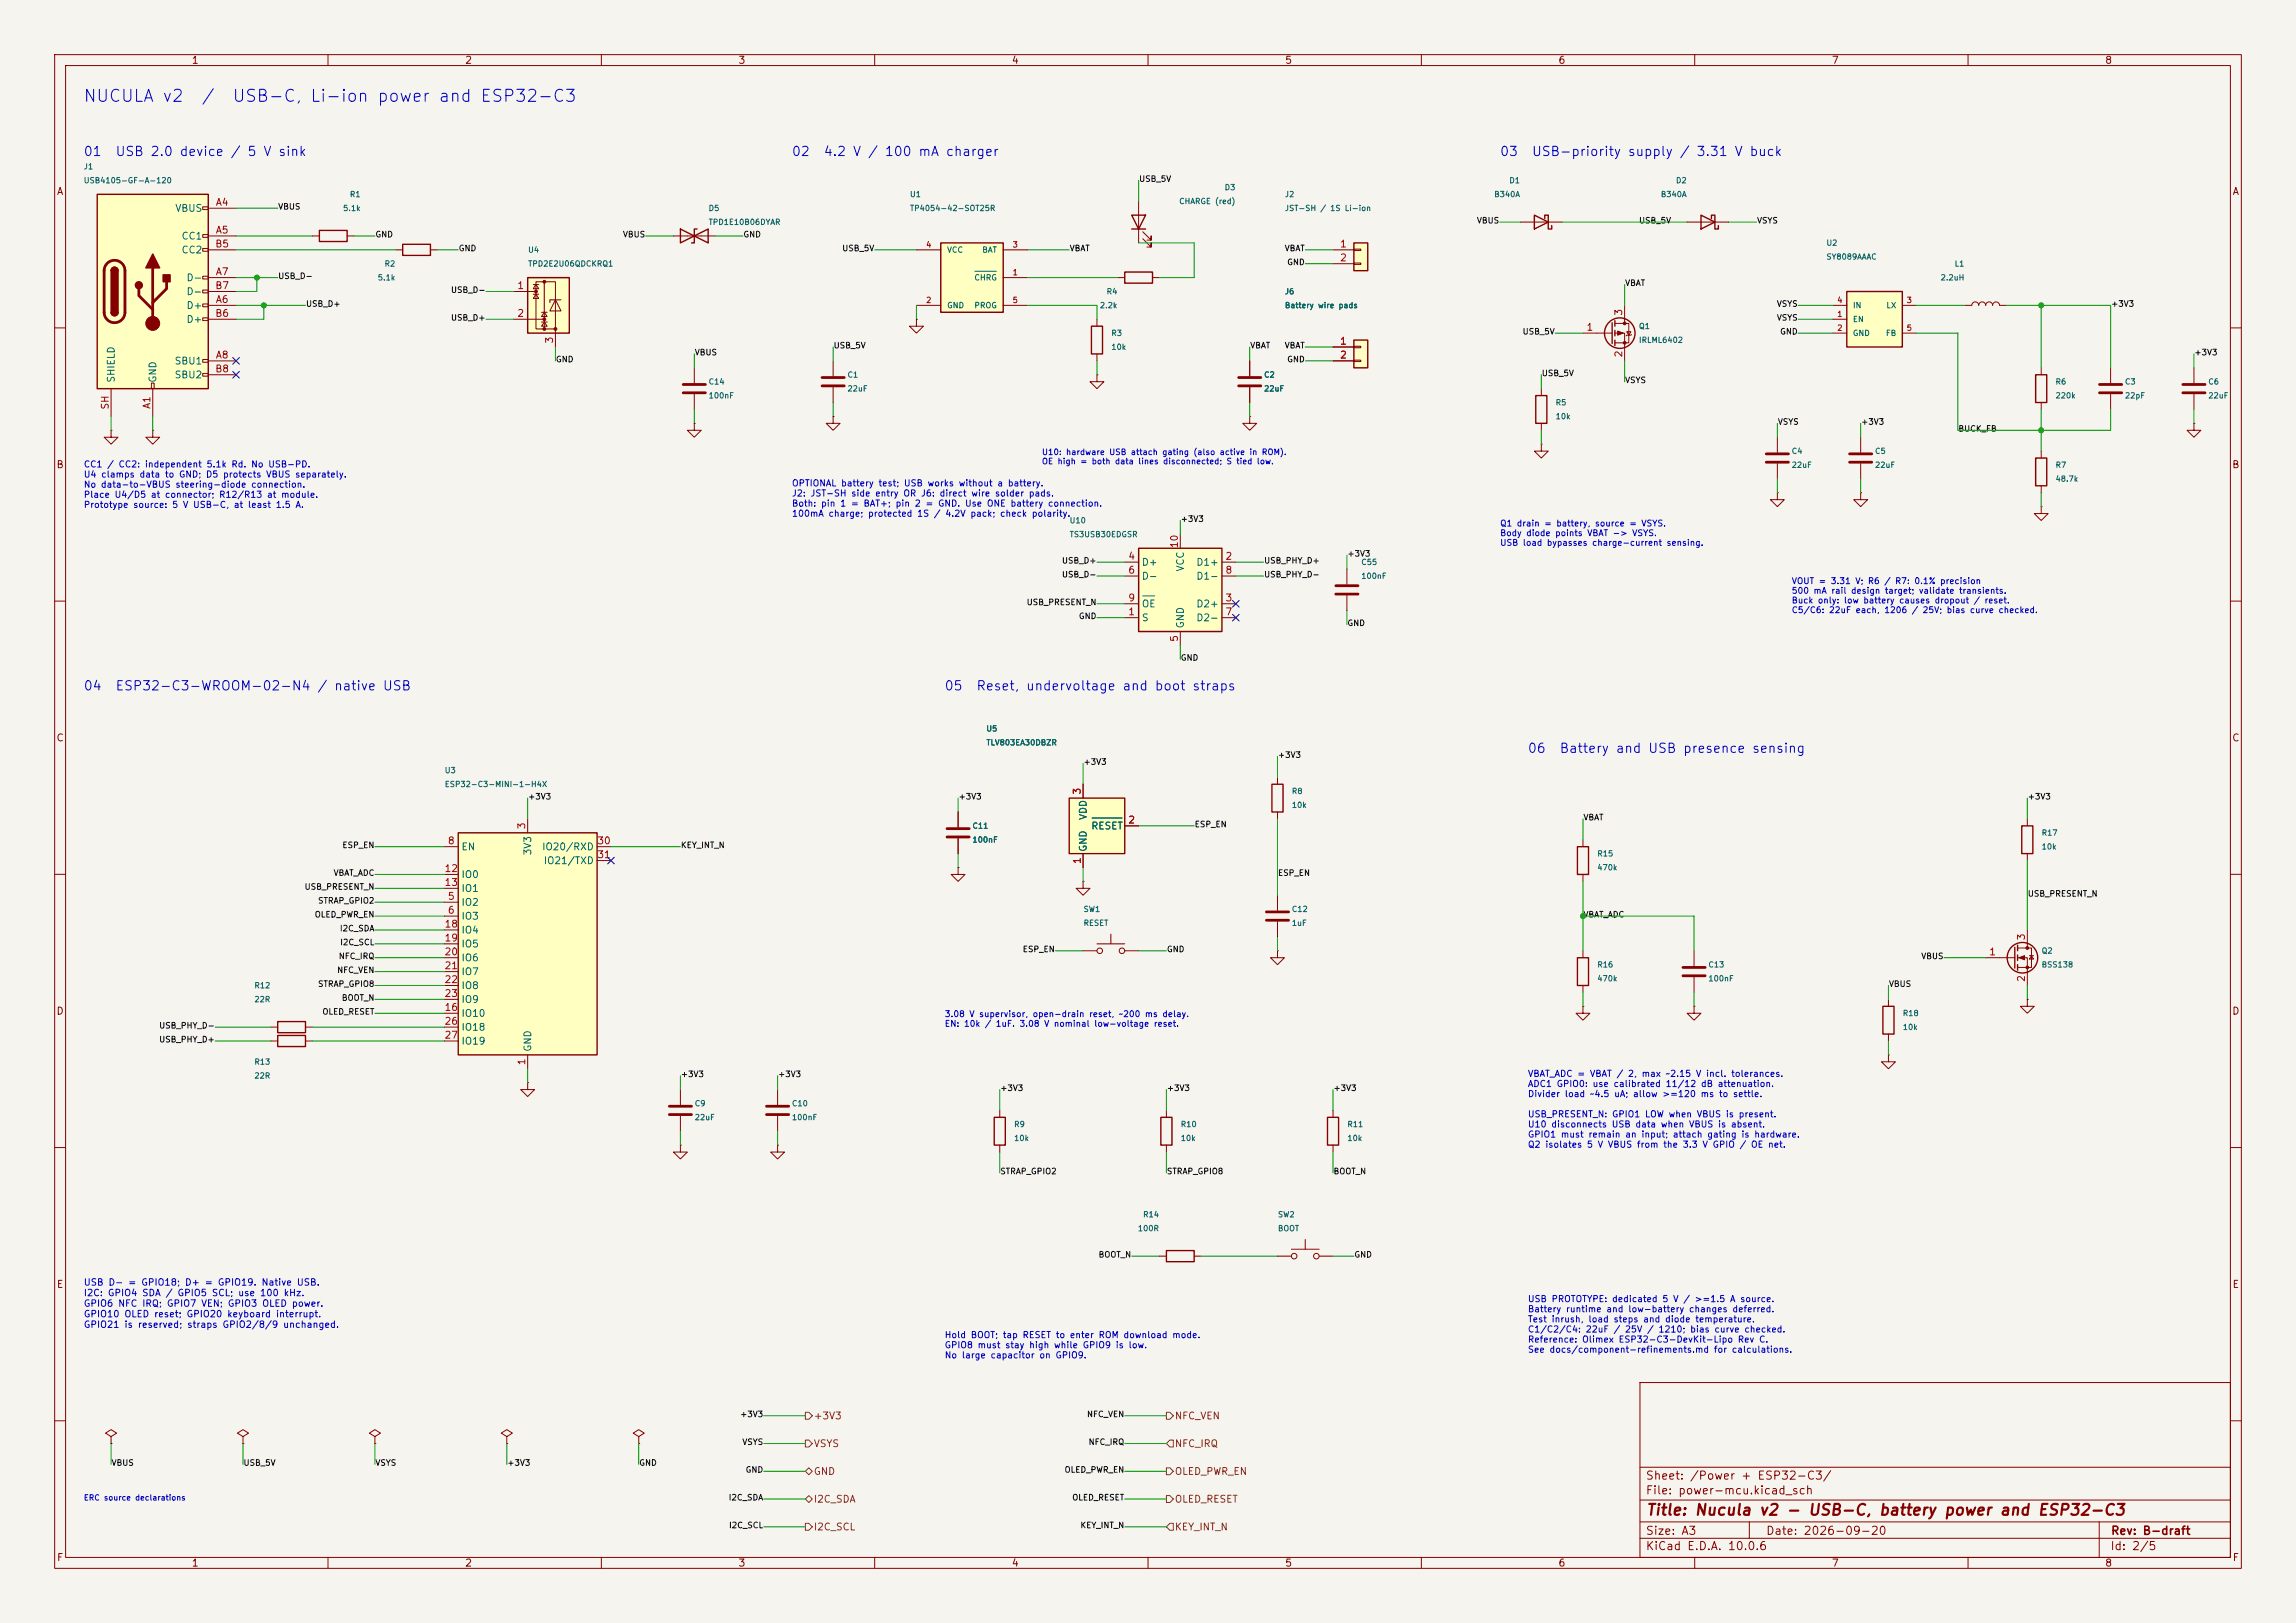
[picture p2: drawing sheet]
<svg xmlns="http://www.w3.org/2000/svg" width="420mm" height="297mm" viewBox="0 0 420 297" stroke-linecap="round" stroke-linejoin="round" font-family="sans-serif">
<defs><g id="words">
<g font-size="2.2" fill="#0000c2">
<text x="15.1" y="19.2">NUCULA v2</text>
<text x="36.7" y="19.2">/</text>
<text x="42.4" y="19.2">USB-C, Li-ion power and ESP32-C3</text>
</g>
<text font-size="2" fill="#840000" x="301" y="277.8">Title: Nucula v2 - USB-C, battery power and ESP32-C3</text>
<g font-size="1.7" fill="#0000c2">
<text x="15.2" y="29">01</text>
<text x="21" y="29">USB 2.0 device / 5 V sink</text>
<text x="144.7" y="29">02</text>
<text x="150.5" y="29">4.2 V / 100 mA charger</text>
<text x="274.3" y="29">03</text>
<text x="280.1" y="29">USB-priority supply / 3.31 V buck</text>
<text x="15.2" y="126.8">04</text>
<text x="21" y="126.8">ESP32-C3-WROOM-02-N4 / native USB</text>
<text x="172.7" y="126.8">05</text>
<text x="178.5" y="126.8">Reset, undervoltage and boot straps</text>
<text x="279.3" y="138.2">06</text>
<text x="285.2" y="138.2">Battery and USB presence sensing</text>
</g>
<g font-size="1.5" fill="#840000">
<text x="300.9" y="273.8">File: power-mcu.kicad_sch</text>
<text x="300.9" y="271.1">Sheet: /Power + ESP32-C3/</text>
<text x="300.9" y="281.2">Size: A3</text>
<text x="322.9" y="281.2">Date: 2026-09-20</text>
<text x="386" y="281.2">Rev: B-draft</text>
<text x="300.9" y="284">KiCad E.D.A. 10.0.6</text>
<text x="385.9" y="284">Id: 2/5</text>
</g>
<g font-size="1.3" fill="#840000">
<text x="35" y="12">1</text>
<text x="85" y="12">2</text>
<text x="135" y="12">3</text>
<text x="185" y="12">4</text>
<text x="235" y="12">5</text>
<text x="285" y="12">6</text>
<text x="335" y="12">7</text>
<text x="385" y="12">8</text>
<text x="10.3" y="36">A</text>
<text x="408.3" y="36">A</text>
<text x="10.2" y="86">B</text>
<text x="408.2" y="86">B</text>
<text x="10.2" y="136">C</text>
<text x="408.2" y="136">C</text>
<text x="10.2" y="186">D</text>
<text x="408.2" y="186">D</text>
<text x="10.3" y="236">E</text>
<text x="408.3" y="236">E</text>
<text x="10.3" y="286">F</text>
<text x="35" y="287">1</text>
<text x="85" y="287">2</text>
<text x="135" y="287">3</text>
<text x="185" y="287">4</text>
<text x="235" y="287">5</text>
<text x="285" y="287">6</text>
<text x="335" y="287">7</text>
<text x="385" y="287">8</text>
<text x="408.3" y="286">F</text>
</g>
<g font-size="1.3" fill="#006464">
<text x="32" y="39.1">VBUS</text>
<text x="33.1" y="44.1">CC1</text>
<text x="33.1" y="46.7">CC2</text>
<text x="34" y="51.8">D-</text>
<text x="34" y="56.8">D+</text>
<text x="34" y="59.4">D+</text>
<text x="34" y="54.3">D-</text>
<text x="21.3" y="70.1" transform="rotate(-90 21.3 70.1)">SHIELD</text>
<text x="28.9" y="70.1" transform="rotate(-90 28.9 70.1)">GND</text>
<text x="31.8" y="67">SBU1</text>
<text x="31.8" y="69.5">SBU2</text>
<text x="208.8" y="103.8">D+</text>
<text x="208.8" y="106.4">D-</text>
<text x="216.9" y="104.7" transform="rotate(-90 216.9 104.7)">VCC</text>
<text x="218.7" y="103.8">D1+</text>
<text x="218.7" y="106.4">D1-</text>
<text x="208.8" y="114">S</text>
<text x="208.8" y="111.5">OE</text>
<text x="218.7" y="111.5">D2+</text>
<text x="218.7" y="114">D2-</text>
<text x="216.9" y="115.1" transform="rotate(-90 216.9 115.1)">GND</text>
<text x="84.3" y="155.9">EN</text>
<text x="99.1" y="155.9">IO20/RXD</text>
<text x="199.1" y="156" transform="rotate(-90 199.1 156)">GND</text>
<text x="199.1" y="150.2" transform="rotate(-90 199.1 150.2)">VDD</text>
<text x="199.5" y="152.1">RESET</text>
<text x="84.3" y="161">IO0</text>
<text x="97.5" y="156.6" transform="rotate(-90 97.5 156.6)">3V3</text>
<text x="99.4" y="158.4">IO21/TXD</text>
<text x="84.3" y="166.1">IO2</text>
<text x="84.3" y="163.5">IO1</text>
<text x="84.3" y="168.6">IO3</text>
<text x="84.3" y="171.1">IO4</text>
<text x="84.3" y="173.7">IO5</text>
<text x="84.3" y="176.2">IO6</text>
<text x="84.3" y="178.8">IO7</text>
<text x="84.3" y="181.3">IO8</text>
<text x="84.3" y="183.8">IO9</text>
<text x="84.3" y="186.4">IO10</text>
<text x="84.3" y="188.9">IO18</text>
<text x="84.3" y="191.5">IO19</text>
<text x="97.5" y="192.6" transform="rotate(-90 97.5 192.6)">GND</text>
</g>
<g font-size="1.3" fill="#a90000">
<text x="39.4" y="38">A4</text>
<text x="39.3" y="45.6">B5</text>
<text x="39.4" y="43">A5</text>
<text x="245" y="45.6">1</text>
<text x="39.3" y="53.2">B7</text>
<text x="39.4" y="50.7">A7</text>
<text x="94.5" y="53.2">1</text>
<text x="245" y="48.1">2</text>
<text x="39.3" y="58.3">B6</text>
<text x="39.4" y="55.7">A6</text>
<text x="94.5" y="58.3">2</text>
<text x="297" y="57.9" transform="rotate(-90 297 57.9)">3</text>
<text x="39.4" y="65.9">A8</text>
<text x="101.5" y="63" transform="rotate(-90 101.5 63)">3</text>
<text x="245" y="63.4">1</text>
<text x="245" y="65.9">2</text>
<text x="290.1" y="60.8">1</text>
<text x="297" y="65.5" transform="rotate(-90 297 65.5)">2</text>
<text x="39.3" y="68.4">B8</text>
<text x="20.2" y="75.1" transform="rotate(-90 20.2 75.1)">SH</text>
<text x="27.8" y="74.9" transform="rotate(-90 27.8 74.9)">A1</text>
<text x="215.8" y="100.4" transform="rotate(-90 215.8 100.4)">10</text>
<text x="206.3" y="102.7">4</text>
<text x="206.3" y="105.3">6</text>
<text x="224.1" y="102.7">2</text>
<text x="224.1" y="105.3">8</text>
<text x="206.3" y="112.9">1</text>
<text x="206.3" y="110.4">9</text>
<text x="224.1" y="110.4">3</text>
<text x="224.1" y="112.9">7</text>
<text x="215.8" y="117.6" transform="rotate(-90 215.8 117.6)">5</text>
<text x="198" y="145.5" transform="rotate(-90 198 145.5)">3</text>
<text x="81.8" y="154.8">8</text>
<text x="96.4" y="151.9" transform="rotate(-90 96.4 151.9)">3</text>
<text x="109.2" y="154.8">30</text>
<text x="206.3" y="151">2</text>
<text x="81.2" y="159.9">12</text>
<text x="109.2" y="157.3">31</text>
<text x="198" y="158.2" transform="rotate(-90 198 158.2)">1</text>
<text x="81.2" y="162.4">13</text>
<text x="81.8" y="165">5</text>
<text x="81.8" y="167.5">6</text>
<text x="81.2" y="170">18</text>
<text x="81.2" y="172.6">19</text>
<text x="370.7" y="172.2" transform="rotate(-90 370.7 172.2)">3</text>
<text x="81.2" y="175.1">20</text>
<text x="81.2" y="177.7">21</text>
<text x="363.8" y="175.1">1</text>
<text x="370.7" y="179.8" transform="rotate(-90 370.7 179.8)">2</text>
<text x="81.2" y="185.3">16</text>
<text x="81.2" y="180.2">22</text>
<text x="81.2" y="182.7">23</text>
<text x="81.2" y="187.8">26</text>
<text x="81.2" y="190.4">27</text>
<text x="96.4" y="195" transform="rotate(-90 96.4 195)">1</text>
</g>
<g font-size="1.3" fill="#725600">
<text x="148.8" y="260">+3V3</text>
<text x="214.8" y="260">NFC_VEN</text>
<text x="148.8" y="265.1">VSYS</text>
<text x="214.8" y="265.1">NFC_IRQ</text>
<text x="148.8" y="270.2">GND</text>
<text x="148.8" y="275.3">I2C_SDA</text>
<text x="214.8" y="270.2">OLED_PWR_EN</text>
<text x="214.8" y="275.3">OLED_RESET</text>
<text x="148.8" y="280.4">I2C_SCL</text>
<text x="214.8" y="280.4">KEY_INT_N</text>
</g>
<g font-size="1.2" fill="#0000c2">
<text x="15.2" y="85.8">CC1 / CC2: independent 5.1k Rd. No USB-PD.</text>
<text x="15.2" y="87.7">U4 clamps data to GND; D5 protects VBUS separately.</text>
<text x="15.2" y="89.5">No data-to-VBUS steering-diode connection.</text>
<text x="144.8" y="89.3">OPTIONAL battery test; USB works without a battery.</text>
<text x="15.2" y="91.4">Place U4/D5 at connector; R12/R13 at module.</text>
<text x="15.2" y="93.2">Prototype source: 5 V USB-C, at least 1.5 A.</text>
<text x="144.8" y="91.1">J2: JST-SH side entry OR J6: direct wire solder pads.</text>
<text x="144.8" y="93">Both: pin 1 = BAT+; pin 2 = GND. Use ONE battery connection.</text>
<text x="144.8" y="94.8">100mA charge; protected 1S / 4.2V pack; check polarity.</text>
<text x="279.4" y="197.3">VBAT_ADC = VBAT / 2, max ~2.15 V incl. tolerances.</text>
<text x="279.4" y="199.2">ADC1 GPIO0: use calibrated 11/12 dB attenuation.</text>
<text x="279.4" y="201">Divider load ~4.5 uA; allow &gt;=120 ms to settle.</text>
<text x="279.4" y="204.7">USB_PRESENT_N: GPIO1 LOW when VBUS is present.</text>
<text x="279.4" y="206.6">U10 disconnects USB data when VBUS is absent.</text>
<text x="279.4" y="208.5">GPIO1 must remain an input; attach gating is hardware.</text>
<text x="279.4" y="210.3">Q2 isolates 5 V VBUS from the 3.3 V GPIO / OE net.</text>
<text x="15.2" y="235.6">USB D- = GPIO18; D+ = GPIO19. Native USB.</text>
<text x="15.2" y="237.5">I2C: GPIO4 SDA / GPIO5 SCL; use 100 kHz.</text>
<text x="15.2" y="239.4">GPIO6 NFC IRQ; GPIO7 VEN; GPIO3 OLED power.</text>
<text x="279.4" y="238.6">USB PROTOTYPE: dedicated 5 V / &gt;=1.5 A source.</text>
<text x="15.2" y="241.4">GPIO10 OLED reset; GPIO20 keyboard interrupt.</text>
<text x="15.2" y="243.3">GPIO21 is reserved; straps GPIO2/8/9 unchanged.</text>
<text x="172.7" y="245.2">Hold BOOT; tap RESET to enter ROM download mode.</text>
<text x="279.4" y="240.4">Battery runtime and low-battery changes deferred.</text>
<text x="279.4" y="242.3">Test inrush, load steps and diode temperature.</text>
<text x="279.4" y="244.1">C1/C2/C4: 22uF / 25V / 1210; bias curve checked.</text>
<text x="279.4" y="246">Reference: Olimex ESP32-C3-DevKit-Lipo Rev C.</text>
<text x="172.7" y="247">GPIO8 must stay high while GPIO9 is low.</text>
<text x="172.7" y="248.9">No large capacitor on GPIO9.</text>
<text x="279.4" y="247.8">See docs/component-refinements.md for calculations.</text>
</g>
<g font-size="1.1" fill="#0f0f0f">
<text x="208.3" y="33.5">USB_5V</text>
<text x="50.8" y="38.6">VBUS</text>
<text x="270.1" y="41.1">VBUS</text>
<text x="299.7" y="41.1">USB_5V</text>
<text x="321.3" y="41.1">VSYS</text>
<text x="68.6" y="43.7">GND</text>
<text x="83.8" y="46.2">GND</text>
<text x="113.9" y="43.7">VBUS</text>
<text x="135.9" y="43.7">GND</text>
<text x="154" y="46.2">USB_5V</text>
<text x="195.6" y="46.2">VBAT</text>
<text x="234.9" y="46.2">VBAT</text>
<text x="50.8" y="51.3">USB_D-</text>
<text x="82.4" y="53.8">USB_D-</text>
<text x="235.4" y="48.8">GND</text>
<text x="297.2" y="52.6">VBAT</text>
<text x="55.9" y="56.4">USB_D+</text>
<text x="82.4" y="58.9">USB_D+</text>
<text x="324.9" y="56.4">VSYS</text>
<text x="324.9" y="58.9">VSYS</text>
<text x="386.1" y="56.4">+3V3</text>
<text x="127" y="65.3">VBUS</text>
<text x="152.4" y="64">USB_5V</text>
<text x="228.6" y="64">VBAT</text>
<text x="234.9" y="64">VBAT</text>
<text x="278.4" y="61.5">USB_5V</text>
<text x="325.5" y="61.5">GND</text>
<text x="401.3" y="65.3">+3V3</text>
<text x="101.6" y="66.5">GND</text>
<text x="235.4" y="66.5">GND</text>
<text x="281.9" y="69.1">USB_5V</text>
<text x="297.2" y="70.4">VSYS</text>
<text x="325.1" y="78">VSYS</text>
<text x="340.4" y="78">+3V3</text>
<text x="358.1" y="79.2">BUCK_FB</text>
<text x="215.9" y="95.8">+3V3</text>
<text x="194.2" y="103.4">USB_D+</text>
<text x="194.2" y="105.9">USB_D-</text>
<text x="231.1" y="103.4">USB_PHY_D+</text>
<text x="231.1" y="105.9">USB_PHY_D-</text>
<text x="246.4" y="102.1">+3V3</text>
<text x="187.7" y="111">USB_PRESENT_N</text>
<text x="197.3" y="113.5">GND</text>
<text x="246.4" y="114.8">GND</text>
<text x="215.9" y="121.2">GND</text>
<text x="198.1" y="140.2">+3V3</text>
<text x="233.7" y="138.9">+3V3</text>
<text x="96.5" y="146.6">+3V3</text>
<text x="175.3" y="146.6">+3V3</text>
<text x="370.8" y="146.6">+3V3</text>
<text x="62.5" y="155.4">ESP_EN</text>
<text x="124.5" y="155.4">KEY_INT_N</text>
<text x="218.4" y="151.6">ESP_EN</text>
<text x="289.6" y="150.4">VBAT</text>
<text x="60.9" y="160.5">VBAT_ADC</text>
<text x="233.7" y="160.5">ESP_EN</text>
<text x="55.6" y="163.1">USB_PRESENT_N</text>
<text x="58.1" y="165.6">STRAP_GPIO2</text>
<text x="370.8" y="164.3">USB_PRESENT_N</text>
<text x="57.5" y="168.1">OLED_PWR_EN</text>
<text x="62.1" y="170.7">I2C_SDA</text>
<text x="62.1" y="173.2">I2C_SCL</text>
<text x="289.6" y="168.1">VBAT_ADC</text>
<text x="61.6" y="178.3">NFC_VEN</text>
<text x="61.9" y="175.8">NFC_IRQ</text>
<text x="187" y="174.5">ESP_EN</text>
<text x="213.4" y="174.5">GND</text>
<text x="351.3" y="175.8">VBUS</text>
<text x="58.1" y="180.8">STRAP_GPIO8</text>
<text x="58.9" y="185.9">OLED_RESET</text>
<text x="62.4" y="183.4">BOOT_N</text>
<text x="345.4" y="180.8">VBUS</text>
<text x="29" y="188.5">USB_PHY_D-</text>
<text x="29" y="191">USB_PHY_D+</text>
<text x="124.5" y="197.4">+3V3</text>
<text x="142.2" y="197.4">+3V3</text>
<text x="182.9" y="199.9">+3V3</text>
<text x="213.4" y="199.9">+3V3</text>
<text x="243.8" y="199.9">+3V3</text>
<text x="182.9" y="215.1">STRAP_GPIO2</text>
<text x="213.4" y="215.1">STRAP_GPIO8</text>
<text x="243.8" y="215.1">BOOT_N</text>
<text x="200.9" y="230.4">BOOT_N</text>
<text x="247.6" y="230.4">GND</text>
<text x="135.3" y="259.6">+3V3</text>
<text x="198.7" y="259.6">NFC_VEN</text>
<text x="20.3" y="268.5">VBUS</text>
<text x="44.4" y="268.5">USB_5V</text>
<text x="68.6" y="268.5">VSYS</text>
<text x="92.7" y="268.5">+3V3</text>
<text x="116.8" y="268.5">GND</text>
<text x="135.7" y="264.7">VSYS</text>
<text x="136.3" y="269.7">GND</text>
<text x="194.6" y="269.7">OLED_PWR_EN</text>
<text x="199" y="264.7">NFC_IRQ</text>
<text x="133.2" y="274.8">I2C_SDA</text>
<text x="196" y="274.8">OLED_RESET</text>
<text x="133.2" y="279.9">I2C_SCL</text>
<text x="197.5" y="279.9">KEY_INT_N</text>
</g>
<g font-size="1.1" fill="#0000c2">
<text x="190.5" y="83.5">U10: hardware USB attach gating (also active in ROM).</text>
<text x="190.5" y="85.2">OE high = both data lines disconnected; S tied low.</text>
<text x="274.3" y="96.6">Q1 drain = battery, source = VSYS.</text>
<text x="274.3" y="98.4">Body diode points VBAT -&gt; VSYS.</text>
<text x="274.3" y="100.1">USB load bypasses charge-current sensing.</text>
<text x="327.7" y="107.1">VOUT = 3.31 V; R6 / R7: 0.1% precision</text>
<text x="327.7" y="108.9">500 mA rail design target; validate transients.</text>
<text x="327.7" y="110.7">Buck only: low battery causes dropout / reset.</text>
<text x="327.7" y="112.5">C5/C6: 22uF each, 1206 / 25V; bias curve checked.</text>
<text x="172.7" y="186.4">3.08 V supervisor, open-drain reset, ~200 ms delay.</text>
<text x="172.7" y="188.2">EN: 10k / 1uF. 3.08 V nominal low-voltage reset.</text>
</g>
<g font-size="1" fill="#006464">
<text x="15.2" y="31.2">J1</text>
<text x="15.2" y="33.8">USB4105-GF-A-120</text>
<text x="223.9" y="35">D3</text>
<text x="276" y="33.8">D1</text>
<text x="306.5" y="33.8">D2</text>
<text x="62.7" y="38.9">5.1k</text>
<text x="63.9" y="36.3">R1</text>
<text x="129.5" y="38.9">D5</text>
<text x="129.5" y="41.4">TPD1E10B06DYAR</text>
<text x="166.4" y="36.3">U1</text>
<text x="166.4" y="38.9">TP4054-42-SOT25R</text>
<text x="215.6" y="37.6">CHARGE (red)</text>
<text x="234.9" y="36.3">J2</text>
<text x="234.9" y="38.9">JST-SH / 1S Li-ion</text>
<text x="273.2" y="36.3">B340A</text>
<text x="303.7" y="36.3">B340A</text>
<text x="96.5" y="46.5">U4</text>
<text x="173.2" y="46.5">VCC</text>
<text x="179.6" y="46.5">BAT</text>
<text x="334" y="45.2">U2</text>
<text x="334" y="47.7">SY8089AAAC</text>
<text x="69" y="51.6">5.1k</text>
<text x="70.3" y="49">R2</text>
<text x="96.5" y="49">TPD2E2U06QDCKRQ1</text>
<text x="178.1" y="51.6">CHRG</text>
<text x="354.9" y="51.6">2.2uH</text>
<text x="357.5" y="49">L1</text>
<text x="173.2" y="56.6">GND</text>
<text x="178.1" y="56.6">PROG</text>
<text x="201.1" y="56.6">2.2k</text>
<text x="202.3" y="54.1">R4</text>
<text x="234.9" y="54.1">J6</text>
<text x="234.9" y="56.6">Battery wire pads</text>
<text x="338.8" y="59.2">EN</text>
<text x="338.8" y="56.6">IN</text>
<text x="345" y="56.6">LX</text>
<text x="203.2" y="61.7">R3</text>
<text x="203.2" y="64.3">10k</text>
<text x="299.7" y="60.4">Q1</text>
<text x="299.7" y="63">IRLML6402</text>
<text x="338.8" y="61.7">GND</text>
<text x="344.9" y="61.7">FB</text>
<text x="129.5" y="70.6">C14</text>
<text x="154.9" y="69.3">C1</text>
<text x="154.9" y="71.9">22uF</text>
<text x="231.1" y="69.3">C2</text>
<text x="231.1" y="71.9">22uF</text>
<text x="375.9" y="70.6">R6</text>
<text x="388.6" y="70.6">C3</text>
<text x="403.8" y="70.6">C6</text>
<text x="129.5" y="73.1">100nF</text>
<text x="284.5" y="74.4">R5</text>
<text x="284.5" y="77">10k</text>
<text x="375.9" y="73.1">220k</text>
<text x="388.6" y="73.1">22pF</text>
<text x="403.8" y="73.1">22uF</text>
<text x="327.6" y="83.3">C4</text>
<text x="342.9" y="83.3">C5</text>
<text x="327.6" y="85.8">22uF</text>
<text x="342.9" y="85.8">22uF</text>
<text x="375.9" y="85.8">R7</text>
<text x="375.9" y="88.4">48.7k</text>
<text x="195.6" y="96">U10</text>
<text x="195.6" y="98.5">TS3USB30EDGSR</text>
<text x="248.9" y="103.6">C55</text>
<text x="248.9" y="106.2">100nF</text>
<text x="180.3" y="134.1">U5</text>
<text x="180.3" y="136.6">TLV803EA30DBZR</text>
<text x="81.3" y="141.7">U3</text>
<text x="81.3" y="144.3">ESP32-C3-MINI-1-H4X</text>
<text x="236.2" y="145.5">R8</text>
<text x="236.2" y="148.1">10k</text>
<text x="177.8" y="151.9">C11</text>
<text x="177.8" y="154.4">100nF</text>
<text x="373.4" y="153.2">R17</text>
<text x="373.4" y="155.7">10k</text>
<text x="292.1" y="157">R15</text>
<text x="292.1" y="159.5">470k</text>
<text x="198.1" y="167.1">SW1</text>
<text x="236.2" y="167.1">C12</text>
<text x="198.1" y="169.7">RESET</text>
<text x="236.2" y="169.7">1uF</text>
<text x="292.1" y="177.3">R16</text>
<text x="292.1" y="179.8">470k</text>
<text x="312.4" y="177.3">C13</text>
<text x="312.4" y="179.8">100nF</text>
<text x="373.4" y="174.7">Q2</text>
<text x="373.4" y="177.3">BSS138</text>
<text x="46.4" y="181.1">R12</text>
<text x="46.4" y="183.6">22R</text>
<text x="348" y="186.2">R18</text>
<text x="348" y="188.7">10k</text>
<text x="46.4" y="195.1">R13</text>
<text x="46.4" y="197.6">22R</text>
<text x="127" y="202.7">C9</text>
<text x="144.8" y="202.7">C10</text>
<text x="127" y="205.2">22uF</text>
<text x="144.8" y="205.2">100nF</text>
<text x="185.4" y="206.5">R9</text>
<text x="185.4" y="209">10k</text>
<text x="215.9" y="206.5">R10</text>
<text x="215.9" y="209">10k</text>
<text x="246.4" y="206.5">R11</text>
<text x="246.4" y="209">10k</text>
<text x="208" y="225.5">100R</text>
<text x="209" y="223">R14</text>
<text x="233.7" y="223">SW2</text>
<text x="233.7" y="225.5">BOOT</text>
</g>
<g font-size="1" fill="#a90000">
<text x="169.3" y="45.5">4</text>
<text x="185.1" y="45.5">3</text>
<text x="185.1" y="50.6">1</text>
<text x="169.3" y="55.7">2</text>
<text x="185.1" y="55.7">5</text>
<text x="336" y="58.2">1</text>
<text x="336" y="55.7">4</text>
<text x="348.7" y="55.7">3</text>
<text x="336" y="60.8">2</text>
<text x="348.7" y="60.8">5</text>
</g>
<text font-size="1" fill="#0000c2" x="15.2" y="274.8">ERC source declarations</text>
</g></defs>
<path d="M0 0h420v297h-420z" fill="#f5f4ef" stroke="#f5f4ef" stroke-width=".18"/>
<g fill="none" stroke="#840000" stroke-width=".18">
<path d="M10 10h400v277h-400zM12 12h396v273h-396zM60 10v2M110 10v2M160 10v2M210 10v2M260 10v2M310 10v2M360 10v2M308.6 40.6h7.6M10 60h2M127 77.5v1.2h1.3l-1.3 1.3-1.3-1.3h1.3"/>
<path d="M127 77.5h.1M127 67.3v2.8M127 72.1v2.8M152.4 76.2v1.3h1.3l-1.3 1.2-1.3-1.2h1.3M152.4 76.2h.1M152.4 66v2.8M152.4 70.9v2.8M408 60h2M10 110h2M408 110h2M10 160h2M408 160h2"/>
<path d="M233.7 174v1.3h1.2l-1.2 1.2-1.3-1.2h1.3M233.7 174h.1M49.5 188h1.3M55.9 188h1.2M10 210h2M182.9 203.2v1.3M182.9 209.6v1.2M213.4 203.2v1.3M213.4 209.6v1.2M408 210h2M300 253h108v32h-108zM10 260h2"/>
<path d="M300 278.5h108M300 274.5h108M300 268.5h108M320 278.5v3M384 278.5v6.5M408 260h2M60 285v2M110 285v2M160 285v2M210 285v2M260 285v2M300 281.5h108"/>
<path d="M310 285v2M360 285v2"/>
</g>
<path d="M311.1 39.4l2.6 1.2-2.6 1.3zM313.1 40v-.6h.6v2.5h.6v-.6M50.8 186.9h5.1v2.1h-5.1zM181.9 204.5h2v5.1h-2zM212.3 204.5h2.1v5.1h-2.1z" fill="none" stroke="#840000" stroke-width=".25"/>
<path d="M125 70.4h4M125 71.9h4M150.4 69.1h4M150.4 70.6h4" fill="none" stroke="#840000" stroke-width=".51"/>
<path d="M172.1 44.5h11.4v12.7h-11.4z" fill="#ffffc2"/>
<g fill="none" stroke="#840000" stroke-width=".25">
<path d="M280.7 39.4l2.5 1.2-2.5 1.3zM73.7 44.7h5v2h-5zM172.1 44.5h11.4v12.7h-11.4zM282.6 40v-.6h.6v2.5h.6v-.6M294.9 59.1v3.8M295.4 58.7v1M280.9 72.4h2.1v5.1h-2.1zM295.4 60.5v1M295.4 62.2v1M50.8 189.5h5.1v2h-5.1z"/>
<circle cx="296.3" cy="61" r="2.79"/>
</g>
<g fill="none" stroke="#840000" stroke-width=".18">
<path d="M72.4 45.7h1.3M78.7 45.7h1.3M167.6 58.4v1.3h1.3l-1.3 1.3-1.2-1.3h1.2M167.6 58.4h.1M167.6 55.9h4.5M167.6 45.7h4.5M183.5 50.8h4.5M183.5 55.9h4.5M183.5 45.7h4.5M278.1 40.6h7.6M295.4 59.2h2.5v3.5h-2.5M297.2 55.9v3.3"/>
<path d="M20.3 78.7v1.3h1.3l-1.3 1.3-1.3-1.3h1.3M20.3 78.7h.1M281.9 71.1v1.3M281.9 77.5v1.2M289.6 61h5.3M295.4 61h1.8v5M297.6 60.7h.7l-.4 .6zM298.4 61.2l-.1 .1h-.7l-.2 .2M281.9 81.3v1.3h1.3l-1.3 1.2-1.2-1.2h1.2M281.9 81.3h.1M49.5 190.5h1.3M55.9 190.5h1.2"/>
<path d="M96.5 198.1v1.3h1.3l-1.3 1.3-1.3-1.3h1.3M96.5 198.1h.1M124.5 199.4v2.8M142.2 199.4v2.8M124.5 209.6v1.2h1.2l-1.2 1.3-1.3-1.3h1.3M124.5 209.6h.1M124.5 204.2v2.8M142.2 209.6v1.2h1.3l-1.3 1.3-1.2-1.3h1.2M142.2 209.6h.1M142.2 204.2v2.8M20.3 262.9l1-.6-1-.7-1 .7 1 .6v1.3M20.3 264.2h.1"/>
<path d="M44.4 262.9l1.1-.6-1.1-.7-1 .7 1 .6v1.3M44.4 264.2h.1M68.6 262.9l1-.6-1-.7-1 .7 1 .6v1.3M68.6 264.2h.1M92.7 262.9l1-.6-1-.7-1 .7 1 .6v1.3M92.7 264.2h.1M116.8 262.9l1.1-.6-1.1-.7-1 .7 1 .6v1.3M116.8 264.2h.1"/>
</g>
<path d="M178.3 49.6h3.9" fill="none" stroke="#006464" stroke-width=".18"/>
<g fill="#840000" stroke="#840000" stroke-width=".18">
<path d="M295.9 60.6l1 .4-1 .3z"/>
<circle cx="297.2" cy="59.2" r=".25"/>
<circle cx="297.2" cy="62.7" r=".25"/>
</g>
<path d="M122.4 202.4h4.1M122.4 204h4.1M140.2 202.4h4.1M140.2 204h4.1" fill="none" stroke="#840000" stroke-width=".51"/>
<path d="M337.8 53.3h10.2v10.2h-10.2z" fill="#ffffc2"/>
<path d="M337.8 53.3h10.2v10.2h-10.2z" fill="none" stroke="#840000" stroke-width=".25"/>
<path d="M335.3 58.4h2.5M335.3 55.9h2.5M348 55.9h2.5M335.3 61h2.5M348 61h2.5" fill="none" stroke="#840000" stroke-width=".18"/>
<path d="M17.8 35.6h20.3v35.5h-20.3z" fill="#ffffc2"/>
<g fill="none" stroke="#840000" stroke-width=".18">
<path d="M37.1 37.8h1v.6h-1zM38.1 38.1h5.1M37.1 42.9h1v.5h-1zM37.1 45.5h1v.5h-1zM37.1 50.5h1v.6h-1zM37.1 53.1h1v.5h-1zM37.1 55.6h1v.5h-1zM37.1 58.2h1v.5h-1zM38.1 43.2h5.1M38.1 55.9h5.1M38.1 50.8h5.1M38.1 45.7h5.1"/>
<path d="M38.1 58.4h5.1M38.1 53.3h5.1M57.1 43.2h1.3M63.5 43.2h1.3M359.4 55.9h1.3a.64 .64 0 0 1 .6-.7 .64 .64 0 0 1 .6 .7 .64 .64 0 0 1 .7-.7 .64 .64 0 0 1 .6 .7 .64 .64 0 0 1 .7-.7 .64 .64 0 0 1 .6 .7 .64 .64 0 0 1 .6-.7 .64 .64 0 0 1 .7 .7h1.2M20.3 71.1v5.1M27.7 70.1h.5v1h-.5zM27.9 78.7v1.3h1.3l-1.3 1.3-1.2-1.3h1.2M27.9 78.7h.1M27.9 71.1v5.1M37.1 65.8h1v.5h-1zM37.1 68.3h1v.5h-1z"/>
<path d="M38.1 66h5.1M38.1 68.6h5.1"/>
</g>
<path d="M17.8 35.6h20.3v35.5h-20.3zM20.3 49.5a.64 .64 0 0 1 .7-.6 .64 .64 0 0 1 .6 .6M20.3 57.2a.64 .64 0 0 0 .7 .6 .64 .64 0 0 0 .6-.6M58.4 42.2h5.1v2h-5.1z" fill="none" stroke="#840000" stroke-width=".25"/>
<path d="M19.6 48.2a1.9 1.9 0 0 1 2.1-.4 1.9 1.9 0 0 1 1.2 1.7v7.7a1.91 1.91 0 0 1-1.9 1.8 1.91 1.91 0 0 1-2-1.8l.1-7.8 .1-.7zM25.4 52.8v1.3l2.5 2.5M27.9 49v10.2M30.5 51.6v1.2l-2.6 2.6" fill="none" stroke="#840000" stroke-width=".51"/>
<g fill="#840000" stroke="#840000" stroke-width=".25">
<path d="M20.3 49.5h1.3v7.7h-1.3z"/>
<path d="M20.5 49.1a.64 .64 0 0 1 .7-.2 .64 .64 0 0 1 .4 .6h-1.3z"/>
<path d="M20.3 57.2h1.3a.64 .64 0 0 1-.6 .6 .64 .64 0 0 1-.7-.6z"/>
<path d="M27.9 46.5l1.3 2.5h-2.5z"/>
<path d="M29.8 50.3h1.3v1.3h-1.3z"/>
<circle cx="25.4" cy="52.2" r=".63"/>
</g>
<circle cx="27.9" cy="59.2" r="1.27" fill="#840000" stroke="#840000" stroke-width=".18"/>
<path d="M96.5 50.8h7.6v10.2h-7.6z" fill="#ffffc2"/>
<path d="M96.5 50.8h7.6v10.2h-7.6z" fill="none" stroke="#840000" stroke-width=".25"/>
<g fill="none" stroke="#840000" stroke-width=".18">
<path d="M94 53.3h4M94 58.4h5.6M97.5 52.1h1.1M97.5 53.8h1.1M98 51.6h3.6v8.6h-3.6zM98 52.1l.6 .7h-1.1zM98 53.8l.6 .8h-1.1zM99.1 57.2h1M99.1 58.9h1M99.6 57.2l.5 .7h-1zM99.6 58.9l.5 .8h-1zM99.6 51.6v8.6"/>
<path d="M101.6 54.9l1 2h-2zM102.6 54.9h-2v.5M101.6 60.2v3.3M228.6 76.2v1.3h1.3l-1.3 1.2-1.3-1.2h1.3M228.6 76.2h.1"/>
</g>
<g fill="#840000" stroke="#840000" stroke-width=".18">
<circle cx="98" cy="53.3" r=".25"/>
<circle cx="99.6" cy="51.6" r=".25"/>
<circle cx="99.6" cy="58.4" r=".25"/>
<circle cx="99.6" cy="60.2" r=".25"/>
<circle cx="101.6" cy="60.2" r=".25"/>
</g>
<path d="M83.8 152.4h25.4v40.6h-25.4z" fill="#ffffc2"/>
<path d="M124.5 41.9v2.6l5-2.6v2.6zM127.5 41.9h-.5v2.6h-.5M199.6 59.7h2.1v5.1h-2.1zM205.7 49.8h5.1v2h-5.1zM372.4 68.6h2v5.1h-2zM372.4 83.8h2v5.1h-2zM83.8 152.4h25.4v40.6h-25.4zM232.7 143.5h2v5.1h-2zM242.8 204.5h2.1v5.1h-2.1zM213.4 228.9h5v2h-5z" fill="none" stroke="#840000" stroke-width=".25"/>
<g fill="none" stroke="#840000" stroke-width=".18">
<path d="M123.2 43.2h7.6M200.7 58.4v1.3M204.5 50.8h1.2M210.8 50.8h1.3M200.7 68.6v1.3h1.2l-1.2 1.2-1.3-1.2h1.3M200.7 68.6h.1M200.7 64.8v1.2M228.6 66v2.8M228.6 70.9v2.8M373.4 67.3v1.3M373.4 73.7v1.2M386.1 67.3v2.8"/>
<path d="M386.1 72.1v2.8M373.4 82.6v1.2M373.4 88.9v1.3M81.3 154.9h2.5M96.5 149.9v2.5M109.2 154.9h2.6M109.2 157.5h2.6M175.3 158.8v1.2h1.2l-1.2 1.3-1.3-1.3h1.3M175.3 158.8h.1M233.7 142.2v1.3M233.7 148.6v1.3M81.3 165.1h2.5"/>
<path d="M81.3 167.6h2.5M81.3 160h2.5M81.3 162.6h2.5M81.3 170.2h2.5M81.3 172.7h2.5M81.3 175.3h2.5M81.3 177.8h2.5M198.1 161.3v1.3h1.3l-1.3 1.2-1.3-1.2h1.3M198.1 161.3h.1M198.1 174h2.6M200.7 172.7h5M203.2 170.9v1.8"/>
<path d="M205.7 174h2.6M233.7 163.8v2.8M233.7 168.7v2.8M81.3 185.4h2.5M81.3 180.3h2.5M81.3 182.9h2.5M81.3 188h2.5M81.3 190.5h2.5M96.5 193v2.6M243.8 203.2v1.3M243.8 209.6v1.2M212.1 229.9h1.3"/>
<path d="M218.4 229.9h1.3M233.7 229.9h2.5M236.2 228.6h5.1M238.8 226.8v1.8M241.3 229.9h2.5"/>
<circle cx="201.2" cy="174" r=".51"/>
<circle cx="205.2" cy="174" r=".51"/>
<circle cx="236.7" cy="229.9" r=".51"/>
<circle cx="240.8" cy="229.9" r=".51"/>
</g>
<path d="M226.6 69.1h4M226.6 70.6h4M384 70.4h4.1M384 71.9h4.1M231.6 166.9h4.1M231.6 168.4h4.1" fill="none" stroke="#840000" stroke-width=".51"/>
<path d="M247.6 62.2h2.6v5.1h-2.6z" fill="#ffffc2"/>
<path d="M207 39.4h2.5l-1.2 2.5zM207 41.9h2.5M247.6 62.2h2.6v5.1h-2.6z" fill="none" stroke="#840000" stroke-width=".25"/>
<path d="M208.3 36.8v7.7M209 43.7l1.6 1.5v-.7v.7h-.8M209 42.4l1.6 1.5v-.7v.7h-.8M243.8 63.5h3.8M243.8 66h3.8M247.6 63.4h1.3v.2h-1.3zM247.6 65.9h1.3v.3h-1.3zM401.3 67.3v2.8M401.3 72.1v2.8" fill="none" stroke="#840000" stroke-width=".18"/>
<path d="M399.3 70.4h4.1M399.3 71.9h4.1" fill="none" stroke="#840000" stroke-width=".51"/>
<path d="M247.6 44.5h2.6v5h-2.6z" fill="#ffffc2"/>
<path d="M247.6 44.5h2.6v5h-2.6z" fill="none" stroke="#840000" stroke-width=".25"/>
<path d="M243.8 45.7h3.8M243.8 48.3h3.8M247.6 45.6h1.3v.2h-1.3zM247.6 48.1h1.3v.3h-1.3zM401.3 77.5v1.2h1.3l-1.3 1.3-1.3-1.3h1.3M401.3 77.5h.1M325.1 80v2.8M325.1 84.8v2.8M246.4 104.1v2.8M246.4 109v2.8" fill="none" stroke="#840000" stroke-width=".18"/>
<path d="M323.1 83.1h4.1M323.1 84.6h4.1M244.3 107.2h4.1M244.3 108.7h4.1" fill="none" stroke="#840000" stroke-width=".51"/>
<path d="M208.3 100.3h15.2v15.3h-15.2z" fill="#ffffc2"/>
<g fill="none" stroke="#840000" stroke-width=".25">
<path d="M208.3 100.3h15.2v15.3h-15.2zM288.5 154.9h2.1v5.1h-2.1zM369.8 151.1h2.1v5.1h-2.1zM288.5 175.3h2.1v5h-2.1zM368.6 173.4v3.8M369.1 173v1M369.1 174.8v1M369.1 176.5v1M344.4 184.2h2.1v5h-2.1z"/>
<circle cx="370" cy="175.3" r="2.79"/>
</g>
<g fill="none" stroke="#840000" stroke-width=".18">
<path d="M215.9 97.8v2.5M325.1 90.2v1.2h1.3l-1.3 1.3-1.3-1.3h1.3M325.1 90.2h.1M340.4 90.2v1.2h1.2l-1.2 1.3-1.3-1.3h1.3M340.4 90.2h.1M340.4 80v2.8M340.4 84.8v2.8M373.4 92.7v1.3h1.2l-1.2 1.3-1.3-1.3h1.3M373.4 92.7h.1M205.7 113h2.6M205.7 102.9h2.6M205.7 110.5h2.6"/>
<path d="M205.7 105.4h2.6M215.9 115.6v2.5M223.5 113h2.6M223.5 102.9h2.6M223.5 110.5h2.6M223.5 105.4h2.6M175.3 148.6v2.8M175.3 153.4v2.8M289.6 153.7v1.2M370.8 149.9v1.2M370.8 156.2v1.3M289.6 160v1.3"/>
<path d="M289.6 174v1.3M309.9 174v2.8M309.9 178.8v2.8M363.2 175.3h5.4M369.1 173.5h2.5v3.5h-2.5M369.1 175.3h1.7v5M370.8 170.2v3.3M371.2 174.9h.8M371.6 174.9l.4 .6h-.8zM289.6 184.2v1.2h1.2l-1.2 1.3-1.3-1.3h1.3M289.6 184.2h.1M289.6 180.3v1.3"/>
<path d="M309.9 184.2v1.2h1.2l-1.2 1.3-1.3-1.3h1.3M309.9 184.2h.1M345.4 193v1.3h1.3l-1.3 1.3-1.2-1.3h1.2M345.4 193h.1M345.4 182.9v1.3M345.4 189.2v1.3M370.8 182.9v1.3h1.3l-1.3 1.2-1.2-1.2h1.2M370.8 182.9h.1"/>
</g>
<path d="M209 109h2.2" fill="none" stroke="#006464" stroke-width=".18"/>
<path d="M338.3 83.1h4.1M338.3 84.6h4.1M173.2 151.6h4.1M173.2 153.2h4.1M307.8 177h4.1M307.8 178.6h4.1" fill="none" stroke="#840000" stroke-width=".51"/>
<g fill="#840000" stroke="#840000" stroke-width=".18">
<path d="M369.3 175.3l1-.4v.7z"/>
<circle cx="370.8" cy="173.5" r=".25"/>
<circle cx="370.8" cy="177" r=".25"/>
</g>
<path d="M195.6 146.1h10.1v10.1h-10.1z" fill="#ffffc2"/>
<path d="M195.6 146.1h10.1v10.1h-10.1z" fill="none" stroke="#840000" stroke-width=".25"/>
<path d="M228.6 66v2.8M228.6 70.9v2.8M243.8 63.5h3.8M243.8 66h3.8M175.3 148.6v2.8M175.3 153.4v2.8M198.1 143.5v2.6M198.1 156.2v2.6M205.7 151.1h2.6" fill="none" stroke="#840000" stroke-width=".18"/>
<path d="M199.8 149.7h5.5" fill="none" stroke="#006464" stroke-width=".18"/>
<path d="M147.3 258.4h.7l.6 .7-.6 .6h-.7zM213.4 258.4h.6l.6 .7-.6 .6h-.6zM147.3 278.8h.7l.6 .6-.6 .6h-.7zM147.3 263.5h.7l.6 .7-.6 .6h-.7zM147.3 269.2l.7-.6 .6 .6-.6 .7zM147.3 274.3l.7-.6 .6 .6-.6 .7zM213.4 268.6h.6l.6 .6-.6 .7h-.6zM213.4 273.7h.6l.6 .6-.6 .7h-.6zM214 263.5h.6v1.3h-.6l-.6-.6zM214 278.8h.6v1.2h-.6l-.6-.6z" fill="none" stroke="#725600" stroke-width=".18"/>
<g fill="none" stroke="#009600" stroke-width=".18">
<path d="M43.2 38.1h7.6M208.3 33v3.8M43.2 50.8h7.6M43.2 55.9h12.7M43.2 45.7h29.2M43.2 43.2h13.9M47 50.8v2.5h-3.8M48.3 55.9v2.5h-5.1M64.8 43.2h3.8M80 45.7h3.8M88.9 53.3h5.1M88.9 58.4h5.1"/>
<path d="M118.1 43.2h5.1M130.8 43.2h5.1M160 45.7h7.6M167.6 55.9v2.5M188 50.8h16.5M188 55.9h12.7v2.5M188 45.7h7.6M208.3 44.5h10.1v6.3h-6.3M238.8 45.7h5M238.8 48.3h5M274.3 40.6h3.8M285.7 40.6h22.9"/>
<path d="M297.2 52.1v3.8M316.2 40.6h5.1M328.9 55.9h6.4M328.9 58.4h6.4M350.5 55.9h8.9M367 55.9h19.1v11.4M373.4 55.9v11.4M20.3 76.2v2.5M27.9 76.2v2.5M101.6 63.5v2.5M127 64.8v2.5M127 74.9v2.6"/>
<path d="M152.4 63.5v2.5M152.4 73.7v2.5M200.7 66v2.6M228.6 63.5v2.5M228.6 73.7v2.5M238.8 66h5M238.8 63.5h5M281.9 68.6v2.5M281.9 78.7v2.6M284.5 61h5.1M297.2 66v3.9M325.1 77.5v2.5"/>
<path d="M328.9 61h6.4M340.4 77.5v2.5M350.5 61h7.6v17.7h28v-3.8M373.4 74.9v7.7M401.3 64.8v2.5M401.3 74.9v2.6M215.9 95.3v2.5M325.1 87.6v2.6M340.4 87.6v2.6M373.4 90.2v2.5M200.7 105.4h5M200.7 102.9h5"/>
<path d="M200.7 113h5M200.7 110.5h5M215.9 118.1v2.6M226.1 105.4h5M226.1 102.9h5M246.4 101.6v2.5M246.4 111.8v2.5M198.1 139.7v3.8M233.7 138.4v3.8M68.6 154.9h12.7M96.5 146.1v3.8M111.8 154.9h12.7"/>
<path d="M175.3 146.1v2.5M175.3 156.2v2.6M198.1 158.8v2.5M208.3 151.1h10.1M233.7 149.9v13.9M289.6 149.9v3.8M370.8 146.1v3.8M370.8 157.5v12.7M68.6 167.6h12.7M68.6 160h12.7M68.6 162.6h12.7M68.6 165.1h12.7"/>
<path d="M68.6 170.2h12.7M68.6 172.7h12.7M68.6 175.3h12.7M68.6 177.8h12.7M193 174h5.1M208.3 174h5.1M233.7 171.5v2.5M289.6 161.3v12.7M289.6 167.6h20.3v6.4M355.6 175.3h7.6M39.4 190.5h10.1M39.4 188h10.1"/>
<path d="M57.1 190.5h24.2M57.1 188h24.2M68.6 180.3h12.7M68.6 182.9h12.7M68.6 185.4h12.7M96.5 195.6v2.5M124.5 196.9v2.5M142.2 196.9v2.5M182.9 199.4v3.8M213.4 199.4v3.8M243.8 199.4v3.8M289.6 181.6v2.6"/>
<path d="M309.9 181.6v2.6M345.4 180.3v2.6M345.4 190.5v2.5M370.8 180.3v2.6M124.5 207v2.6M142.2 207v2.6M182.9 210.8v3.8M213.4 210.8v3.8M243.8 210.8v3.8M207 229.9h5.1M219.7 229.9h14M243.8 229.9h3.8"/>
<path d="M139.7 259.1h7.6M205.7 259.1h7.7M20.3 264.2v3.8M44.4 264.2v3.8M68.6 264.2v3.8M92.7 264.2v3.8M116.8 264.2v3.8M139.7 274.3h7.6M139.7 279.4h7.6M139.7 264.2h7.6M139.7 269.2h7.6M205.7 274.3h7.7"/>
<path d="M205.7 279.4h7.7M205.7 264.2h7.7M205.7 269.2h7.7"/>
</g>
<path d="M42.6 68l1.2 1.2M42.6 65.4l1.2 1.2M43.8 68l-1.2 1.2M43.8 65.4l-1.2 1.2M225.5 109.9l1.2 1.2M225.5 112.4l1.2 1.2M226.7 109.9l-1.2 1.2M226.7 112.4l-1.2 1.2M111.2 156.9l1.2 1.2M112.4 156.9l-1.2 1.2" fill="none" stroke="#000084" stroke-width=".18"/>
<g fill="#009600" stroke="#009600" stroke-width=".18">
<circle cx="373.4" cy="55.9" r=".46"/>
<circle cx="373.4" cy="78.7" r=".46"/>
<circle cx="289.6" cy="167.6" r=".46"/>
<circle cx="48.3" cy="55.9" r=".46"/>
<circle cx="47" cy="50.8" r=".46"/>
</g>
<use href="#words"/>
</svg>
